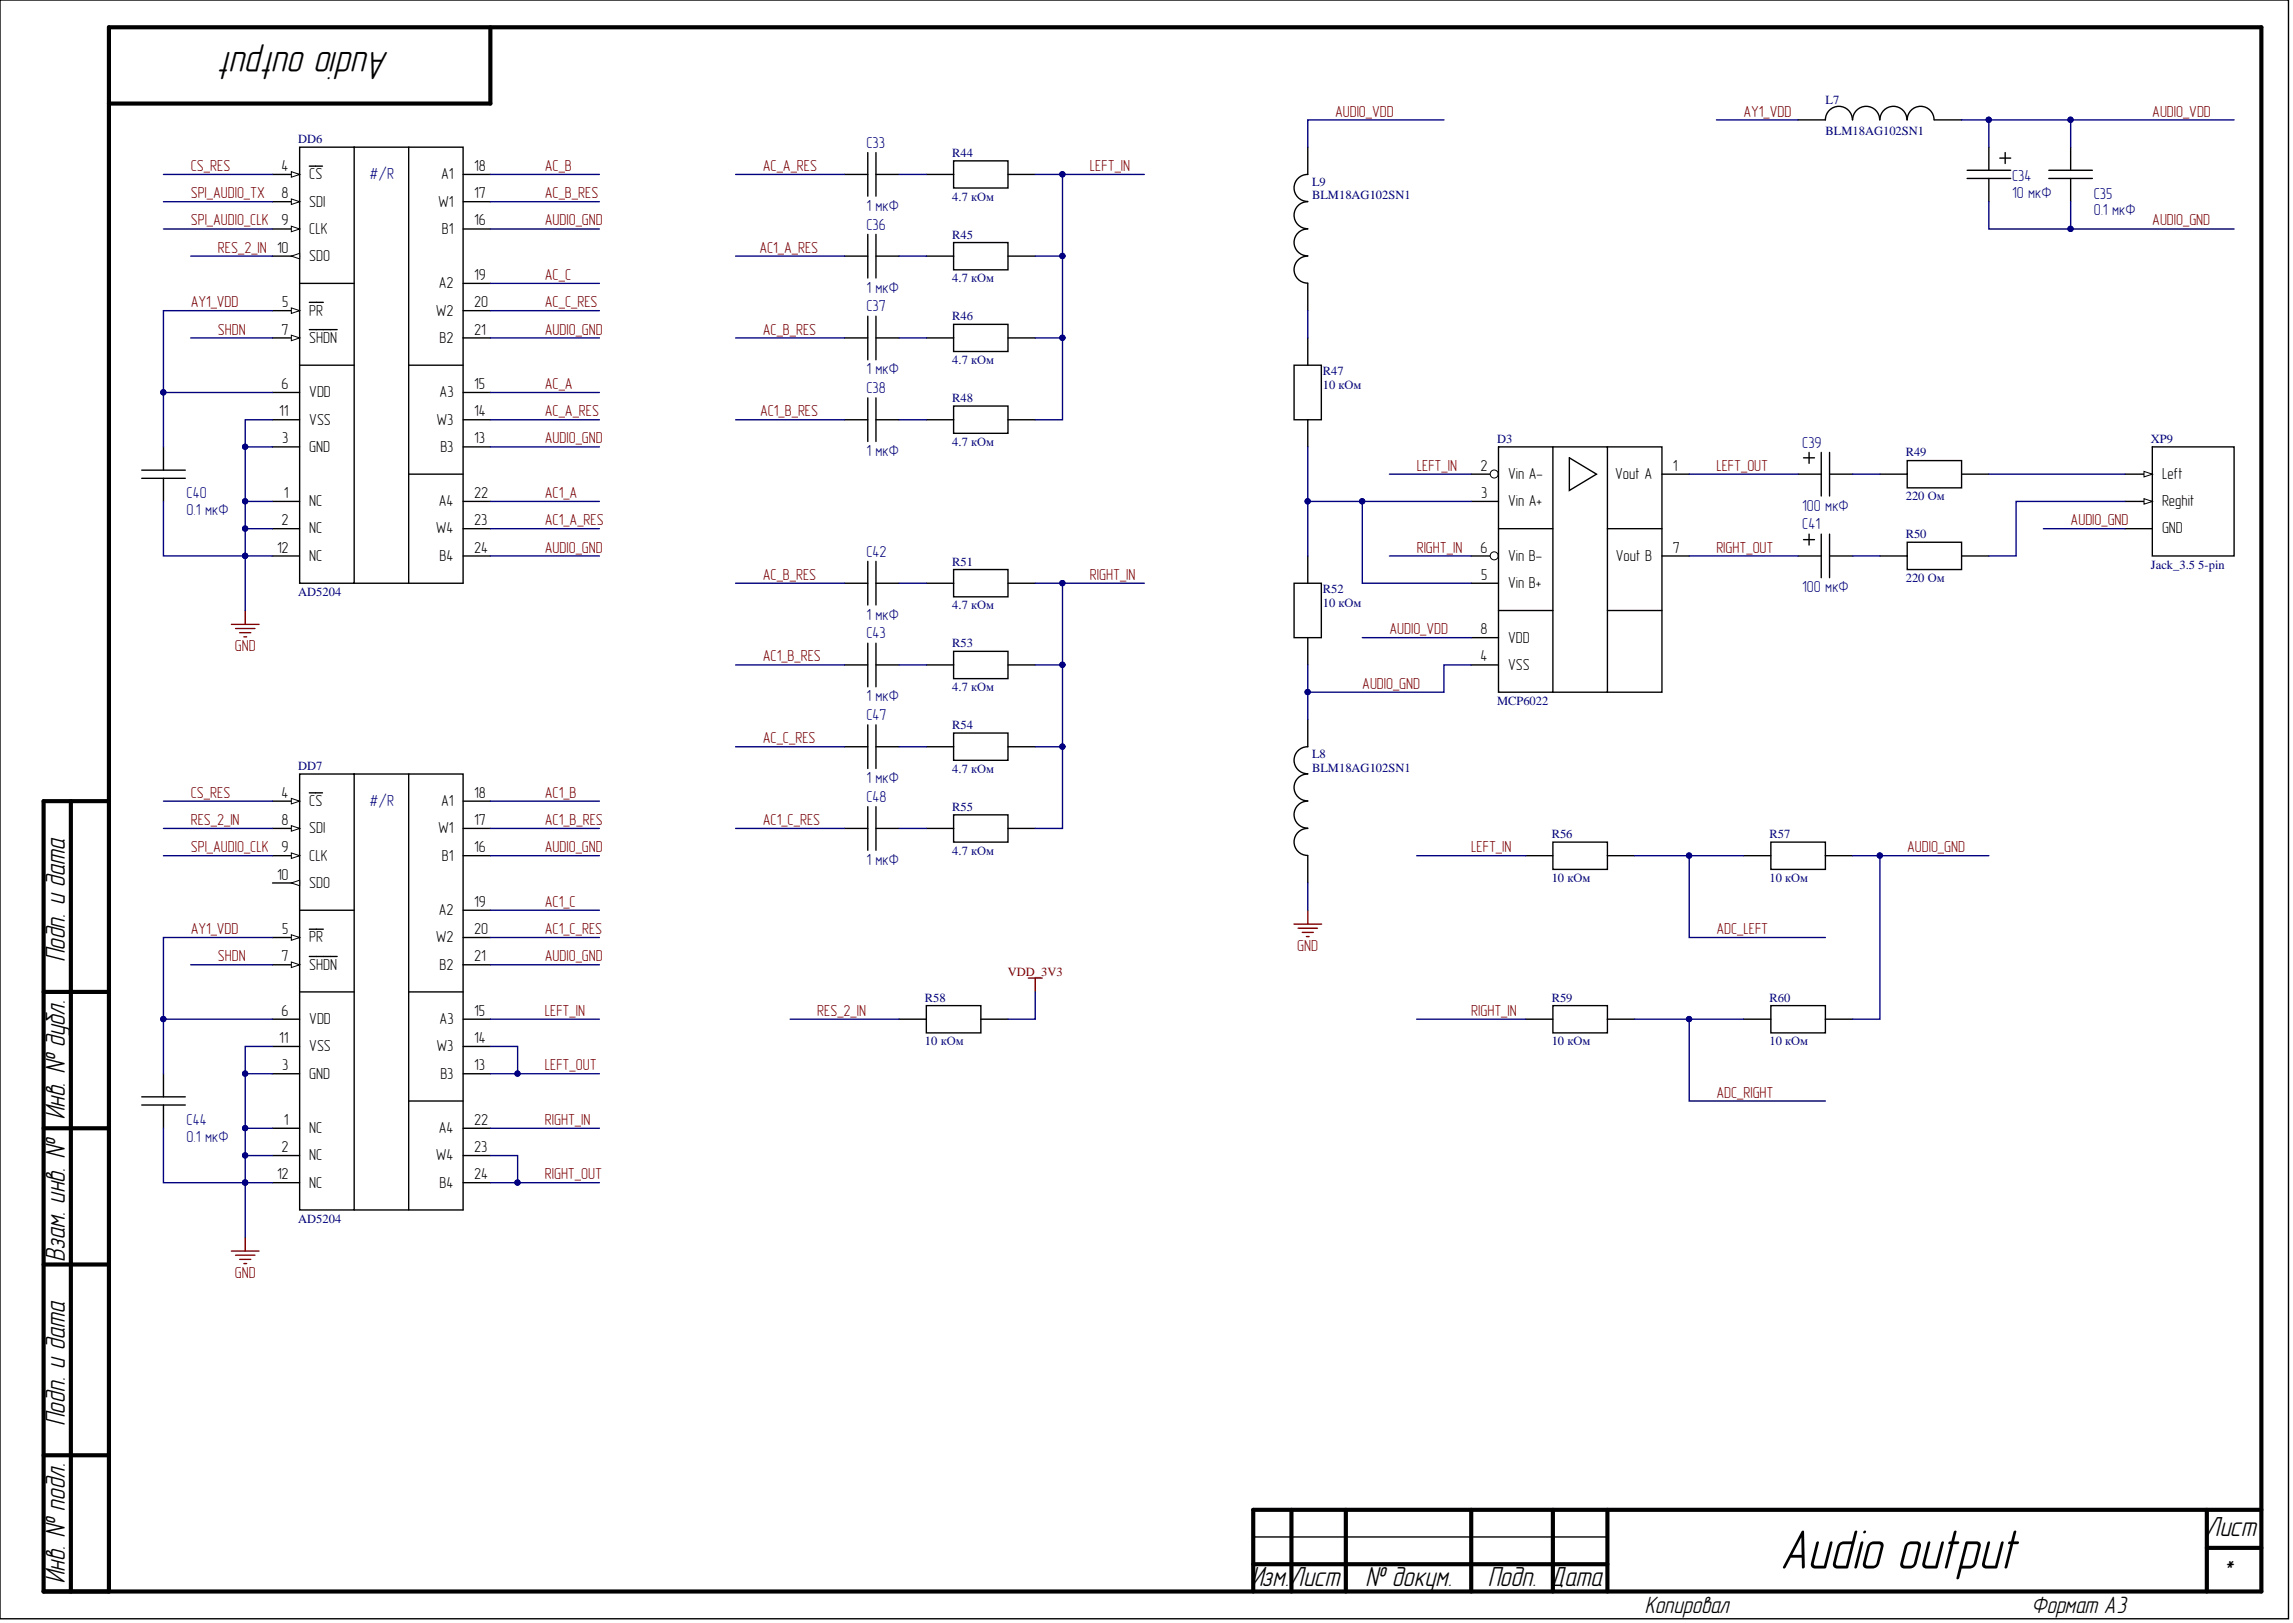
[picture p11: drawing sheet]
<svg xmlns="http://www.w3.org/2000/svg" width="420mm" height="297mm" viewBox="0 0 420 297" stroke-linecap="round" stroke-linejoin="round" font-family="sans-serif">
<defs><g id="words">
<text font-size="10.1" x="326.4" y="287.1">Audio output</text>
<text font-size="7.3" x="70.9" y="9.6" transform="rotate(-180 70.9 9.6)">Audio output</text>
<g font-size="5.1">
<text x="11.9" y="175.9" transform="rotate(-90 11.9 175.9)">Подп. и дата</text>
<text x="11.9" y="204.8" transform="rotate(-90 11.9 204.8)">Инв. № дубл.</text>
<text x="11.9" y="230.7" transform="rotate(-90 11.9 230.7)">Взам. инв. №</text>
<text x="11.9" y="260.7" transform="rotate(-90 11.9 260.7)">Подп. и дата</text>
<text x="404" y="281.2">Лист</text>
<text x="11.9" y="289.6" transform="rotate(-90 11.9 289.6)">Инв. № подл.</text>
<text x="229.1" y="290.2">Изм.Лист</text>
<text x="250.1" y="290.2">№ докум.</text>
<text x="272.6" y="290.2">Подп. Дата</text>
<text x="407.2" y="289.2">*</text>
</g>
<g font-size="4.3">
<text x="301.3" y="295.3">Копировал</text>
<text x="372.1" y="295.3">Формат А3</text>
</g>
<g font-size="2.9" fill="#800000">
<text x="244.4" y="21.3">AUDIO_VDD</text>
<text x="319.2" y="21.3">AY1_VDD</text>
<text x="394" y="21.3">AUDIO_VDD</text>
<text x="34.9" y="31.3">CS_RES</text>
<text x="99.7" y="31.3">AC_B</text>
<text x="139.7" y="31.3">AC_A_RES</text>
<text x="199.5" y="31.3">LEFT_IN</text>
<text x="34.9" y="36.3">SPI_AUDIO_TX</text>
<text x="34.9" y="41.3">SPI_AUDIO_CLK</text>
<text x="99.7" y="36.3">AC_B_RES</text>
<text x="99.7" y="41.3">AUDIO_GND</text>
<text x="394" y="41.3">AUDIO_GND</text>
<text x="39.9" y="46.2">RES_2_IN 10</text>
<text x="139" y="46.2">AC1_A_RES</text>
<text x="99.7" y="51.2">AC_C</text>
<text x="34.9" y="56.2">AY1_VDD</text>
<text x="99.7" y="56.2">AC_C_RES</text>
<text x="39.9" y="61.2">SHDN</text>
<text x="99.7" y="61.2">AUDIO_GND</text>
<text x="139.7" y="61.2">AC_B_RES</text>
<text x="99.7" y="71.2">AC_A</text>
<text x="99.7" y="76.2">AC_A_RES</text>
<text x="139.1" y="76.2">AC1_B_RES</text>
<text x="99.7" y="81.2">AUDIO_GND</text>
<text x="259.4" y="86.1">LEFT_IN</text>
<text x="314.2" y="86.1">LEFT_OUT</text>
<text x="99.7" y="91.1">AC1_A</text>
<text x="99.7" y="96.1">AC1_A_RES</text>
<text x="99.7" y="101.1">AUDIO_GND</text>
<text x="259.4" y="101.1">RIGHT_IN</text>
<text x="314.2" y="101.1">RIGHT_OUT</text>
<text x="379.1" y="96.1">AUDIO_GND</text>
<text x="139.7" y="106.1">AC_B_RES</text>
<text x="199.5" y="106.1">RIGHT_IN</text>
<text x="43" y="119.2">GND</text>
<text x="254.4" y="116.1">AUDIO_VDD</text>
<text x="139.7" y="121.1">AC1_B_RES</text>
<text x="249.4" y="126">AUDIO_GND</text>
<text x="139.7" y="136">AC_C_RES</text>
<text x="34.9" y="146">CS_RES</text>
<text x="99.7" y="146">AC1_B</text>
<text x="34.9" y="156">SPI_AUDIO_CLK</text>
<text x="34.9" y="151">RES_2_IN</text>
<text x="99.7" y="151">AC1_B_RES</text>
<text x="99.7" y="156">AUDIO_GND</text>
<text x="139.7" y="151">AC1_C_RES</text>
<text x="269.3" y="156">LEFT_IN</text>
<text x="349.2" y="156">AUDIO_GND</text>
<text x="99.7" y="166">AC1_C</text>
<text x="34.9" y="170.9">AY1_VDD</text>
<text x="99.7" y="170.9">AC1_C_RES</text>
<text x="314.2" y="170.9">ADC_LEFT</text>
<text x="39.9" y="175.9">SHDN</text>
<text x="99.7" y="175.9">AUDIO_GND</text>
<text x="237.5" y="174.1">GND</text>
<text x="99.7" y="185.9">LEFT_IN</text>
<text x="149.6" y="185.9">RES_2_IN</text>
<text x="269.3" y="185.9">RIGHT_IN</text>
<text x="99.7" y="195.9">LEFT_OUT</text>
<text x="314.2" y="200.9">ADC_RIGHT</text>
<text x="99.7" y="205.9">RIGHT_IN</text>
<text x="99.7" y="215.8">RIGHT_OUT</text>
<text x="43" y="233.9">GND</text>
</g>
<g font-size="2.9" fill="#000080">
<text x="158.6" y="27">C33</text>
<text x="67.7" y="32.8">#/R</text>
<text x="368.4" y="33.1">C34</text>
<text x="158.6" y="38.6">1 мкФ</text>
<text x="368.4" y="36.1">10 мкФ</text>
<text x="383.3" y="39.4">0.1 мкФ</text>
<text x="383.3" y="36.4">C35</text>
<text x="158.6" y="42">C36</text>
<text x="158.6" y="53.5">1 мкФ</text>
<text x="158.6" y="57">C37</text>
<text x="158.6" y="68.5">1 мкФ</text>
<text x="158.6" y="71.9">C38</text>
<text x="158.6" y="83.4">1 мкФ</text>
<text x="329.9" y="81.9">C39</text>
<text x="34.2" y="94.3">0.1 мкФ</text>
<text x="34.2" y="91.2">C40</text>
<text x="329.9" y="93.4">100 мкФ</text>
<text x="158.6" y="101.9">C42</text>
<text x="329.9" y="96.9">C41</text>
<text x="158.6" y="113.4">1 мкФ</text>
<text x="329.9" y="108.4">100 мкФ</text>
<text x="158.6" y="116.8">C43</text>
<text x="158.6" y="128.3">1 мкФ</text>
<text x="158.6" y="131.8">C47</text>
<text x="158.6" y="143.3">1 мкФ</text>
<text x="67.7" y="147.5">#/R</text>
<text x="158.6" y="146.7">C48</text>
<text x="158.6" y="158.3">1 мкФ</text>
<text x="34.2" y="209">0.1 мкФ</text>
<text x="34.2" y="205.9">C44</text>
</g>
<g font-size="2.9">
<text x="51.6" y="31.3">4</text>
<text x="56.6" y="32.8">CS</text>
<text x="80.7" y="32.8">A1</text>
<text x="86.8" y="31.3">18</text>
<text x="51.6" y="36.3">8</text>
<text x="51.6" y="41.3">9</text>
<text x="56.6" y="37.8">SDI</text>
<text x="80.2" y="37.8">W1</text>
<text x="86.8" y="41.3">16</text>
<text x="86.8" y="36.3">17</text>
<text x="56.6" y="42.8">CLK</text>
<text x="56.6" y="47.8">SDO</text>
<text x="80.9" y="42.8">B1</text>
<text x="80.3" y="52.7">A2</text>
<text x="86.8" y="51.2">19</text>
<text x="51.7" y="56.2">5</text>
<text x="56.6" y="57.8">PR</text>
<text x="79.8" y="57.8">W2</text>
<text x="86.8" y="56.2">20</text>
<text x="51.6" y="61.2">7</text>
<text x="56.6" y="62.8">SHDN</text>
<text x="80.5" y="62.8">B2</text>
<text x="86.8" y="61.2">21</text>
<text x="51.6" y="71.2">6</text>
<text x="86.8" y="71.2">15</text>
<text x="51.1" y="76.2">11</text>
<text x="56.6" y="77.7">VSS</text>
<text x="56.6" y="72.7">VDD</text>
<text x="79.9" y="77.7">W3</text>
<text x="80.5" y="72.7">A3</text>
<text x="86.8" y="76.2">14</text>
<text x="51.7" y="81.2">3</text>
<text x="56.6" y="82.7">GND</text>
<text x="80.6" y="82.7">B3</text>
<text x="86.8" y="81.2">13</text>
<text x="271" y="86.1">2</text>
<text x="276.1" y="87.7">Vin A-</text>
<text x="295.7" y="87.7">Vout A</text>
<text x="306.3" y="86.1">1</text>
<text x="395.8" y="87.7">Left</text>
<text x="52" y="91.1">1</text>
<text x="56.6" y="92.6">NC</text>
<text x="80.3" y="92.6">A4</text>
<text x="86.8" y="91.1">22</text>
<text x="271.2" y="91.1">3</text>
<text x="276.1" y="92.6">Vin A+</text>
<text x="395.8" y="92.6">Reghit</text>
<text x="50.7" y="101.1">12</text>
<text x="51.6" y="96.1">2</text>
<text x="56.6" y="97.6">NC</text>
<text x="79.8" y="97.6">W4</text>
<text x="86.8" y="96.1">23</text>
<text x="86.8" y="101.1">24</text>
<text x="271" y="101.1">6</text>
<text x="306.3" y="101.1">7</text>
<text x="395.8" y="97.6">GND</text>
<text x="56.6" y="102.7">NC</text>
<text x="80.5" y="102.7">B4</text>
<text x="271.2" y="106.1">5</text>
<text x="276.1" y="102.7">Vin B-</text>
<text x="276.1" y="107.6">Vin B+</text>
<text x="295.8" y="102.7">Vout B</text>
<text x="271" y="116.1">8</text>
<text x="276.1" y="117.6">VDD</text>
<text x="271" y="121.1">4</text>
<text x="276.1" y="122.6">VSS</text>
<text x="51.6" y="146">4</text>
<text x="56.6" y="147.5">CS</text>
<text x="80.7" y="147.5">A1</text>
<text x="86.8" y="146">18</text>
<text x="51.6" y="151">8</text>
<text x="51.6" y="156">9</text>
<text x="56.6" y="152.5">SDI</text>
<text x="80.2" y="152.5">W1</text>
<text x="86.8" y="156">16</text>
<text x="86.8" y="151">17</text>
<text x="50.7" y="161">10</text>
<text x="56.6" y="157.5">CLK</text>
<text x="80.9" y="157.5">B1</text>
<text x="56.6" y="162.5">SDO</text>
<text x="80.3" y="167.5">A2</text>
<text x="86.8" y="166">19</text>
<text x="51.7" y="170.9">5</text>
<text x="56.6" y="172.5">PR</text>
<text x="79.8" y="172.5">W2</text>
<text x="86.8" y="170.9">20</text>
<text x="51.6" y="175.9">7</text>
<text x="56.6" y="177.4">SHDN</text>
<text x="80.5" y="177.4">B2</text>
<text x="86.8" y="175.9">21</text>
<text x="51.6" y="185.9">6</text>
<text x="86.8" y="185.9">15</text>
<text x="51.1" y="190.9">11</text>
<text x="56.6" y="187.4">VDD</text>
<text x="80.5" y="187.4">A3</text>
<text x="86.8" y="190.9">14</text>
<text x="51.7" y="195.9">3</text>
<text x="56.6" y="192.4">VSS</text>
<text x="56.6" y="197.4">GND</text>
<text x="79.9" y="192.4">W3</text>
<text x="80.6" y="197.4">B3</text>
<text x="86.8" y="195.9">13</text>
<text x="52" y="205.9">1</text>
<text x="56.6" y="207.4">NC</text>
<text x="80.3" y="207.4">A4</text>
<text x="86.8" y="205.9">22</text>
<text x="50.7" y="215.8">12</text>
<text x="51.6" y="210.8">2</text>
<text x="56.6" y="212.4">NC</text>
<text x="79.8" y="212.4">W4</text>
<text x="86.8" y="210.8">23</text>
<text x="86.8" y="215.8">24</text>
<text x="56.6" y="217.3">NC</text>
<text x="80.5" y="217.3">B4</text>
</g>
<g font-size="2.3" fill="#000080">
<text x="334.2" y="19">L7</text>
<text x="54.6" y="26.2">DD6</text>
<text x="174.3" y="28.7">R44</text>
<text x="334.2" y="24.7">BLM18AG102SN1</text>
<text x="240.2" y="34">L9</text>
<text x="174.3" y="36.7">4.7 кОм</text>
<text x="240.2" y="36.5">BLM18AG102SN1</text>
<text x="174.3" y="43.7">R45</text>
<text x="174.3" y="51.7">4.7 кОм</text>
<text x="174.3" y="58.6">R46</text>
<text x="174.3" y="66.6">4.7 кОм</text>
<text x="242.2" y="68.6">R47</text>
<text x="242.2" y="71.2">10 кОм</text>
<text x="174.3" y="73.6">R48</text>
<text x="174.3" y="81.6">4.7 кОм</text>
<text x="274.1" y="81">D3</text>
<text x="348.9" y="83.5">R49</text>
<text x="393.8" y="81">XP9</text>
<text x="348.9" y="91.6">220 Ом</text>
<text x="348.9" y="98.5">R50</text>
<text x="174.3" y="103.5">R51</text>
<text x="348.9" y="106.5">220 Ом</text>
<text x="393.8" y="104">Jack_3.5 5-pin</text>
<text x="54.6" y="109">AD5204</text>
<text x="174.3" y="111.5">4.7 кОм</text>
<text x="242.2" y="108.5">R52</text>
<text x="242.2" y="111.1">10 кОм</text>
<text x="174.3" y="118.4">R53</text>
<text x="174.3" y="126.5">4.7 кОм</text>
<text x="274.1" y="129">MCP6022</text>
<text x="174.3" y="133.4">R54</text>
<text x="54.6" y="140.9">DD7</text>
<text x="174.3" y="141.5">4.7 кОм</text>
<text x="240.2" y="138.7">L8</text>
<text x="240.2" y="141.3">BLM18AG102SN1</text>
<text x="174.3" y="148.4">R55</text>
<text x="284.1" y="153.4">R56</text>
<text x="323.9" y="153.4">R57</text>
<text x="174.3" y="156.4">4.7 кОм</text>
<text x="284.1" y="161.4">10 кОм</text>
<text x="323.9" y="161.4">10 кОм</text>
<text x="169.3" y="183.3">R58</text>
<text x="284.1" y="183.3">R59</text>
<text x="323.9" y="183.3">R60</text>
<text x="169.3" y="191.3">10 кОм</text>
<text x="284.1" y="191.3">10 кОм</text>
<text x="323.9" y="191.3">10 кОм</text>
<text x="54.6" y="223.8">AD5204</text>
</g>
<text font-size="2.3" fill="#800000" x="184.5" y="178.5">VDD_3V3</text>
</g></defs>
<g fill="none" stroke="#000" stroke-width=".76">
<path d="M89.8 5v14h-69.9M13 146.6v144.7M19.9 146.6h-11.9v144.7h406v-286.3h-394.1v286.3M8 181.5h11.9M8 206.5h11.9M8 231.4h11.9M8 266.3h11.9M236.4 276.3v15M246.4 276.3v15M269.4 276.3v15M284.3 276.3v15M294.3 276.3v15"/>
<path d="M404 276.3v15M414 276.3h-184.6v15M229.4 286.3h64.9M404 283.3h10"/>
</g>
<path d="M0 0h419v296.3h-419zM25.9 87.5h8M25.9 86h8M29.9 81.8v4.2M29.9 87.5v4.3M269.4 86.8h4.9M304.3 86.8h5M29.9 196.5v4.2M25.9 202.2h8M25.9 200.7h8M29.9 202.2v4.3M229.4 281.3h64.9" fill="none" stroke="#000" stroke-width=".25"/>
<path d="M42.4 114.3h5M43.1 115h3.6M43.9 115.8h2M44.6 116.6h.6M44.9 111.7v2.6M42.4 229h5M43.1 229.7h3.6M43.9 230.5h2M44.6 231.3h.6M44.9 226.4v2.6" fill="none" stroke="#800000" stroke-width=".25"/>
<circle cx="273.6" cy="86.8" r=".73" fill="#fff" stroke="#000" stroke-width=".18"/>
<path d="M269.4 91.8h4.9M269.4 101.8h4.9" fill="none" stroke="#000" stroke-width=".25"/>
<circle cx="273.6" cy="101.7" r=".73" fill="#fff" stroke="#000" stroke-width=".18"/>
<g fill="none" stroke="#000" stroke-width=".25">
<path d="M339.1 21.9a2.47 2.47 0 0 0-2.4-2.4 2.47 2.47 0 0 0-2.5 2.4h-5M344.1 21.9a2.47 2.47 0 0 0-2.4-2.4 2.47 2.47 0 0 0-2.5 2.4M349.1 21.9a2.47 2.47 0 0 0-2.4-2.4 2.47 2.47 0 0 0-2.5 2.4M354.1 21.9a2.46 2.46 0 0 0-2.5-2.4 2.46 2.46 0 0 0-2.4 2.4M354.1 21.9h5M360.1 32.7h8M360.1 31.2h8M364.1 26.9v4.3M364.1 32.7v4.2M366.1 28.9h2M367.1 27.9v2M375.1 32.7h8"/>
<path d="M375.1 31.2h8M379.1 26.9v4.3M379.1 32.7v4.2M274.3 81.8h10v44.9h-10zM274.3 96.8h10M284.3 81.8h10v44.9h-10M287.3 83.8l5 3-5 3zM294.3 81.8h10v44.9h-10M294.3 96.8h10M389.1 86.8h4.9M269.4 106.7h4.9M269.4 116.7h4.9"/>
<path d="M274.3 111.7h10M294.3 111.7h10M304.3 101.8h5M239.4 131.7v5a2.47 2.47 0 0 0-2.5 2.4 2.47 2.47 0 0 0 2.5 2.5M269.4 121.7h4.9M239.4 151.6a2.47 2.47 0 0 0-2.5 2.5 2.47 2.47 0 0 0 2.5 2.5M239.4 146.6a2.47 2.47 0 0 0-2.5 2.5 2.47 2.47 0 0 0 2.5 2.5M239.4 141.7a2.46 2.46 0 0 0-2.5 2.4 2.46 2.46 0 0 0 2.5 2.5M239.4 156.6v5"/>
</g>
<path d="M236.9 169.1h5.1M237.7 169.9h3.5M238.4 170.6h2M239.2 171.4h.5M239.4 166.6v2.5" fill="none" stroke="#800000" stroke-width=".25"/>
<path d="M392.5 86.3l1.5 .5-1.5 .5z" fill="#fff"/>
<path d="M392.5 86.3l1.5 .5-1.5 .5z" fill="none" stroke="#000" stroke-width=".18"/>
<path d="M389.1 91.8h4.9" fill="none" stroke="#000" stroke-width=".25"/>
<path d="M392.5 91.3l1.5 .5-1.5 .5z" fill="#fff"/>
<path d="M392.5 91.3l1.5 .5-1.5 .5z" fill="none" stroke="#000" stroke-width=".18"/>
<path d="M389.1 96.8h4.9M394 81.8h15v20h-15zM49.9 146.6h5M54.9 141.7h9.9v79.7h-9.9zM64.8 141.7h10v79.7M74.8 141.7h10v34.9M84.8 156.6h5M84.8 151.6h5M84.8 146.6h5M64.8 221.4h20" fill="none" stroke="#000" stroke-width=".25"/>
<path d="M53.3 146.1l1.6 .5-1.6 .5z" fill="#fff"/>
<path d="M53.3 146.1l1.6 .5-1.6 .5z" fill="none" stroke="#000" stroke-width=".18"/>
<path d="M49.9 151.6h5M56.6 145.1h2.4" fill="none" stroke="#000" stroke-width=".25"/>
<path d="M53.3 151.1l1.6 .5-1.6 .5z" fill="#fff"/>
<path d="M53.3 151.1l1.6 .5-1.6 .5z" fill="none" stroke="#000" stroke-width=".18"/>
<path d="M49.9 156.6h5" fill="none" stroke="#000" stroke-width=".25"/>
<path d="M53.3 156.1l1.6 .5-1.6 .5z" fill="#fff"/>
<path d="M53.3 156.1l1.6 .5-1.6 .5z" fill="none" stroke="#000" stroke-width=".18"/>
<path d="M49.9 171.6h5" fill="none" stroke="#000" stroke-width=".25"/>
<path d="M53.3 171.1l1.6 .5-1.6 .5z" fill="#fff"/>
<path d="M53.3 171.1l1.6 .5-1.6 .5z" fill="none" stroke="#000" stroke-width=".18"/>
<path d="M49.9 176.6h5M56.6 170.1h2.6" fill="none" stroke="#000" stroke-width=".25"/>
<path d="M53.3 176.1l1.6 .5-1.6 .5z" fill="#fff"/>
<path d="M53.3 176.1l1.6 .5-1.6 .5z" fill="none" stroke="#000" stroke-width=".18"/>
<path d="M49.9 161.6h5M56.6 175.1h5.1" fill="none" stroke="#000" stroke-width=".25"/>
<path d="M53.3 161.6l1.6-.5v1z" fill="#fff"/>
<path d="M53.3 161.6l1.6-.5v1z" fill="none" stroke="#000" stroke-width=".18"/>
<g fill="none" stroke="#000" stroke-width=".25">
<path d="M49.9 31.9h5M54.9 26.9h9.9v79.8h-9.9zM64.8 26.9h10v79.8M74.8 26.9h10v34.9M84.8 36.9h5M84.8 31.9h5M84.8 41.9h5M64.8 106.7h20M54.9 166.6h9.9M84.8 171.6h5M84.8 166.6h5M89.8 176.6h-5v44.8"/>
<path d="M49.9 191.5h5M49.9 196.5h5M49.9 186.5h5M54.9 181.5h9.9M74.8 181.5h10M84.8 191.5h5M84.8 196.5h5M84.8 186.5h5M49.9 206.5h5M49.9 211.5h5M49.9 216.5h5M74.8 201.5h10"/>
<path d="M84.8 206.5h5M84.8 211.5h5M84.8 216.5h5"/>
</g>
<path d="M53.3 31.4l1.6 .5-1.6 .5z" fill="#fff"/>
<path d="M53.3 31.4l1.6 .5-1.6 .5z" fill="none" stroke="#000" stroke-width=".18"/>
<path d="M49.9 36.9h5M56.6 30.4h2.4" fill="none" stroke="#000" stroke-width=".25"/>
<path d="M53.3 36.4l1.6 .5-1.6 .5z" fill="#fff"/>
<path d="M53.3 36.4l1.6 .5-1.6 .5z" fill="none" stroke="#000" stroke-width=".18"/>
<path d="M49.9 41.9h5" fill="none" stroke="#000" stroke-width=".25"/>
<path d="M53.3 41.4l1.6 .5-1.6 .5z" fill="#fff"/>
<path d="M53.3 41.4l1.6 .5-1.6 .5z" fill="none" stroke="#000" stroke-width=".18"/>
<path d="M49.9 56.9h5" fill="none" stroke="#000" stroke-width=".25"/>
<path d="M53.3 56.4l1.6 .5-1.6 .5z" fill="#fff"/>
<path d="M53.3 56.4l1.6 .5-1.6 .5z" fill="none" stroke="#000" stroke-width=".18"/>
<path d="M56.6 55.3h2.6M49.9 61.8h5" fill="none" stroke="#000" stroke-width=".25"/>
<path d="M53.3 61.3l1.6 .5-1.6 .6z" fill="#fff"/>
<path d="M53.3 61.3l1.6 .5-1.6 .6z" fill="none" stroke="#000" stroke-width=".18"/>
<path d="M49.9 46.9h5M56.6 60.3h5.1" fill="none" stroke="#000" stroke-width=".25"/>
<path d="M53.3 46.9l1.6-.5v1z" fill="#fff"/>
<path d="M53.3 46.9l1.6-.5v1z" fill="none" stroke="#000" stroke-width=".18"/>
<g fill="none" stroke="#000" stroke-width=".25">
<path d="M154.6 31.9h4.3M158.9 27.9v8M160.4 31.9h4.2M160.4 27.9v8M169.6 31.9h5M174.6 29.4h9.9v5h-9.9zM184.5 31.9h5M239.4 36.9a2.47 2.47 0 0 0-2.5 2.5 2.47 2.47 0 0 0 2.5 2.5M239.4 26.9v5a2.47 2.47 0 0 0-2.5 2.5 2.47 2.47 0 0 0 2.5 2.5M54.9 51.9h9.9M84.8 56.9h5M84.8 51.9h5"/>
<path d="M154.6 46.9h4.3M158.9 42.9v8M158.9 57.9v8M160.4 46.9h4.2M160.4 42.9v8M160.4 57.9v8M169.6 46.9h5M174.6 44.4h9.9v5h-9.9zM174.6 59.4h9.9v4.9h-9.9zM184.5 46.9h5M239.4 46.9a2.47 2.47 0 0 0-2.5 2.4 2.47 2.47 0 0 0 2.5 2.5M239.4 41.9a2.46 2.46 0 0 0-2.5 2.5 2.46 2.46 0 0 0 2.5 2.4"/>
<path d="M239.4 51.9v5M49.9 76.8h5M49.9 71.8h5M54.9 66.8h9.9M74.8 66.8h10M84.8 76.8h5M84.8 71.8h5M89.8 61.8h-5v44.9M154.6 76.8h4.3M154.6 61.8h4.3M158.9 72.8v8M160.4 76.8h4.2"/>
<path d="M160.4 61.8h4.2M160.4 72.8v8M169.6 76.8h5M169.6 61.8h5M174.6 74.3h9.9v5h-9.9zM184.5 76.8h5M184.5 61.8h5M236.9 66.8h5v10h-5zM239.4 61.8v5M239.4 76.8v5M49.9 81.8h5M49.9 91.8h5"/>
<path d="M49.9 96.8h5M74.8 86.8h10M84.8 81.8h5M84.8 91.8h5M84.8 96.8h5M329.2 86.8h4.2M330.2 83.8h2M330.2 98.8h2M331.2 82.8v2M331.2 97.8v2M333.4 82.8v8M333.4 97.8v7.9"/>
<path d="M335 86.8h4.2M335 82.8v8M335 97.8v7.9M344.2 86.8h5M349.2 84.3h9.9v5h-9.9zM349.2 99.2h9.9v5h-9.9zM359.1 86.8h5M49.9 101.8h5M84.8 101.8h5M154.6 106.7h4.3M158.9 102.7v8M158.9 117.7v8"/>
<path d="M160.4 106.7h4.2M160.4 102.7v8M160.4 117.7v8M169.6 106.7h5M174.6 104.2h9.9v5h-9.9zM174.6 119.2h9.9v5h-9.9zM184.5 106.7h5M236.9 106.7h5v10h-5zM239.4 101.8v4.9M239.4 116.7v5M329.2 101.8h4.2M335 101.8h4.2"/>
<path d="M344.2 101.8h5M359.1 101.8h5M154.6 121.7h4.3M154.6 136.7h4.3M158.9 132.7v7.9M160.4 121.7h4.2M160.4 136.7h4.2M160.4 132.7v7.9M169.6 121.7h5M169.6 136.7h5M174.6 134.2h9.9v5h-9.9zM184.5 121.7h5"/>
<path d="M184.5 136.7h5M154.6 151.6h4.3M158.9 147.6v8M160.4 151.6h4.2M160.4 147.6v8M169.6 151.6h5M174.6 149.1h9.9v5h-9.9zM184.5 151.6h5M279.3 156.6h5M284.3 154.1h10v5h-10zM294.3 156.6h5M319.2 156.6h5"/>
<path d="M324.2 154.1h10v5h-10zM334.2 156.6h5M164.6 186.5h5M169.6 184h10v5h-10zM179.6 186.5h4.9M279.3 186.5h5M284.3 184h10v5h-10zM294.3 186.5h5M319.2 186.5h5M324.2 184h10v5h-10zM334.2 186.5h5"/>
</g>
<path d="M188.3 179h2.5M189.5 179v2.5" fill="none" stroke="#800000" stroke-width=".25"/>
<g fill="none" stroke="#000080" stroke-width=".25">
<path d="M29.9 31.9h20M29.9 36.9h20M89.8 31.9h19.9M89.8 36.9h19.9M134.7 31.9h19.9M164.6 31.9h5M189.5 31.9h5v44.9h-5M194.5 31.9h15M264.4 21.9h-25v5M314.3 21.9h14.9M359.1 21.9h5v5M364.1 21.9h15v5"/>
<path d="M364.1 36.9v5h15v-5M379.1 21.9h29.9M29.9 41.9h20M34.9 46.9h15M49.9 56.9h-20v14.9M89.8 41.9h19.9M89.8 51.9h19.9M89.8 56.9h19.9M134.7 46.9h19.9M164.6 46.9h5M189.5 46.9h5M239.4 56.9v4.9"/>
<path d="M379.1 41.9h29.9M34.9 61.8h15M49.9 76.8h-5v5M49.9 71.8h-20v10M89.8 61.8h19.9M89.8 71.8h19.9M89.8 76.8h19.9M134.7 61.8h19.9M134.7 76.8h19.9M164.6 61.8h5M164.6 76.8h5M189.5 61.8h5"/>
<path d="M29.9 91.8v10h15v-5h5M49.9 91.8h-5v5M49.9 81.8h-5v10M89.8 91.8h19.9M89.8 96.8h19.9M89.8 81.8h19.9M239.4 81.8v10h10M239.4 91.8v10M254.4 86.8h15M269.4 91.8h-20v14.9h20M309.3 86.8h19.9M339.2 86.8h5"/>
<path d="M364.1 86.8h25M374.1 96.8h15M389.1 91.8h-20v10h-5M49.9 101.8h-5v9.9M89.8 101.8h19.9M134.7 106.7h19.9M164.6 106.7h5M189.5 106.7h5v44.9h-5M194.5 106.7h15M249.4 116.7h20M254.4 101.8h15M309.3 101.8h19.9"/>
<path d="M339.2 101.8h5M134.7 136.7h19.9M134.7 121.7h19.9M164.6 136.7h5M164.6 121.7h5M189.5 136.7h5M189.5 121.7h5M239.4 121.7v5h25v-5h5M239.4 126.7v5M29.9 156.6h20M29.9 151.6h20M29.9 146.6h20"/>
<path d="M89.8 156.6h19.9M89.8 151.6h19.9M89.8 146.6h19.9M134.7 151.6h19.9M164.6 151.6h5M259.4 156.6h19.9M299.3 156.6h19.9M309.3 156.6v15h24.9M339.2 156.6h24.9M344.2 156.6v29.9h-5M34.9 176.6h15M49.9 171.6h-20v14.9"/>
<path d="M89.8 176.6h19.9M89.8 166.6h19.9M89.8 171.6h19.9M239.4 161.6v5M49.9 196.5h-5v10M49.9 191.5h-5v5M49.9 186.5h-20v10M89.8 191.5h5v5h-5M89.8 186.5h19.9M94.8 196.5h14.9M144.7 186.5h19.9M189.5 181.5v5h-5"/>
<path d="M259.4 186.5h19.9M299.3 186.5h19.9M309.3 186.5v15h24.9M29.9 206.5v10h15v-5h5M49.9 216.5h-5v9.9M49.9 206.5h-5v5M89.8 211.5h5v5h-5M89.8 206.5h19.9M94.8 216.5h14.9"/>
</g>
<g fill="#000080" stroke="#000080" stroke-width=".18">
<circle cx="194.5" cy="46.8" r=".48"/>
<circle cx="194.5" cy="61.8" r=".48"/>
<circle cx="194.5" cy="31.9" r=".48"/>
<circle cx="194.5" cy="136.6" r=".48"/>
<circle cx="194.5" cy="106.7" r=".48"/>
<circle cx="194.5" cy="121.7" r=".48"/>
<circle cx="44.9" cy="101.7" r=".48"/>
<circle cx="44.9" cy="96.7" r=".48"/>
<circle cx="44.9" cy="91.7" r=".48"/>
<circle cx="44.9" cy="81.8" r=".48"/>
<circle cx="29.9" cy="71.8" r=".48"/>
<circle cx="44.9" cy="216.4" r=".48"/>
<circle cx="44.9" cy="211.5" r=".48"/>
<circle cx="44.9" cy="206.5" r=".48"/>
<circle cx="44.9" cy="196.5" r=".48"/>
<circle cx="29.9" cy="186.5" r=".48"/>
<circle cx="94.7" cy="196.5" r=".48"/>
<circle cx="94.7" cy="216.4" r=".48"/>
<circle cx="249.4" cy="91.7" r=".48"/>
<circle cx="239.4" cy="91.7" r=".48"/>
<circle cx="239.4" cy="126.7" r=".48"/>
<circle cx="364.1" cy="21.9" r=".48"/>
<circle cx="379.1" cy="21.9" r=".48"/>
<circle cx="379.1" cy="41.9" r=".48"/>
<circle cx="344.2" cy="156.6" r=".48"/>
<circle cx="309.2" cy="156.6" r=".48"/>
<circle cx="309.2" cy="186.5" r=".48"/>
</g>
<use href="#words"/>
</svg>
